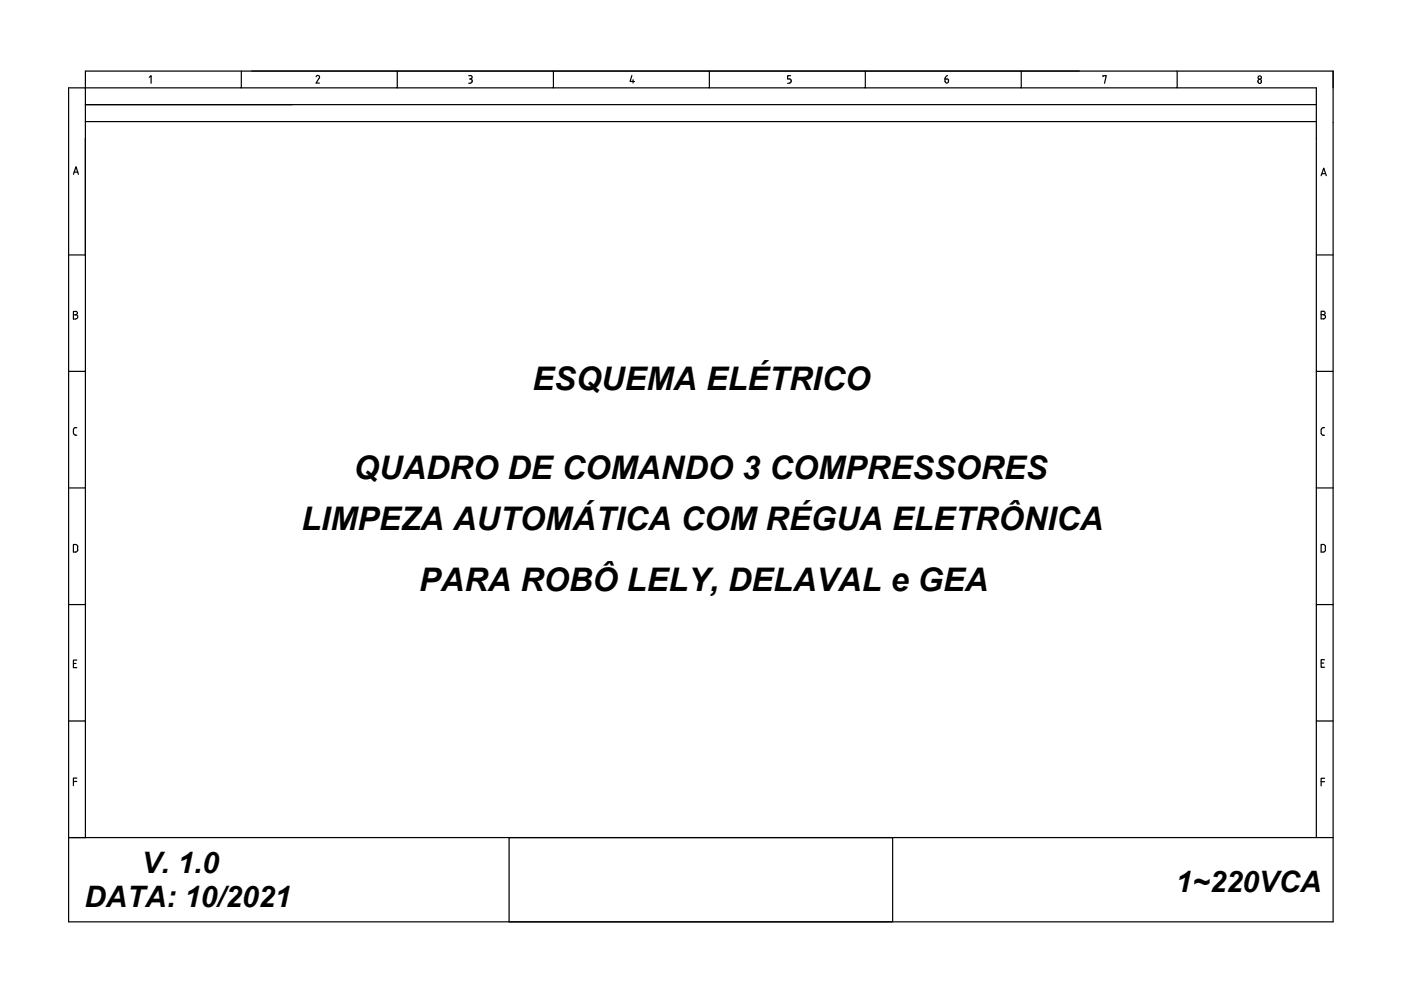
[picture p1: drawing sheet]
<svg xmlns="http://www.w3.org/2000/svg" width="297mm" height="210mm" viewBox="0 0 297 210" stroke-linecap="round" stroke-linejoin="round" font-family="sans-serif">
<defs><g id="words">
<g font-size="6.9">
<text x="112.9" y="82.6">ESQUEMA ELÉTRICO</text>
<text x="75" y="101.6">QUADRO DE COMANDO 3 COMPRESSORES</text>
<text x="63.9" y="112.3">LIMPEZA AUTOMÁTICA COM RÉGUA ELETRÔNICA</text>
<text x="88.9" y="125.3">PARA ROBÔ LELY, DELAVAL e GEA</text>
</g>
<g font-size="6.3">
<text x="30" y="185">V. 1.0</text>
<text x="249.3" y="189.1">1~220VCA</text>
<text x="17.9" y="192.4">DATA: 10/2021</text>
</g>
<text font-size="4.4" x="199" y="18.7">6</text>
</g></defs>
<!-- layer: 0 -->
<g fill="none" stroke="#000" stroke-width=".25">
<path d="M18.1 15.1h264.5v180.4h-268.1v-176.9M31.7 16.4l.3-.4v1.7M51.2 15.1v3.5h-33.1M53.4 15.1h175.4M67.4 16l-.4 .3M67.4 16a.36 .36 0 0 1 .3 .6l-.7 1h.7M84.2 15.1v3.5h-33M99.4 17.7h.3M99.4 16h.3M99.6 16.8h.1M99.7 16a.36 .36 0 0 1 .4 .4 .36 .36 0 0 1-.4 .3l.4 .4M100.1 17.3l-.4 .3"/>
<path d="M100.1 17.1v.2M117.3 15.1v3.5h-33.1M134 16l-.4 1.3h.9M134.2 16.9v.7M150.4 15.1v3.5h-33.1M167 17.7h.4M167.4 16.7l.4 .4M167.6 16h-.6v.8h.4M167.7 17.1v.2M167.8 17.3l-.4 .3M183.5 15.1v3.5h-33.1M216.5 15.1v3.5h-33"/>
<path d="M233.8 16.3v-.3h.8l-.4 1.7M249.6 15.1v3.5h-33.1M249.6 18.6h29.5v35.5M266.7 17.2v.2M266.7 17.2a.36 .36 0 0 1 .4-.4 .36 .36 0 0 1 .3 .4M266.7 17.3a.36 .36 0 0 0 .4 .4 .36 .36 0 0 0 .3-.4M267.4 17.2v.2M15.6 37l.5-1.7 .5 1.7M15.7 36.5h.8M18.1 29.3v24.8M280.1 37.3l.6-1.7 .5 1.7M280.3 36.8h.7"/>
<path d="M14.5 54.1h3.6v24.6h-3.6M282.6 54.1h-3.5v24.6h3.5M15.6 66.8h.4M16 66h-.4v1.6h.4M16.1 66a.36 .36 0 0 1 .3 .4 .36 .36 0 0 1-.3 .3 .44 .44 0 0 1 .4 .5 .44 .44 0 0 1-.4 .4M18.1 78.7v24.8h-3.6M279.1 78.7v24.8h3.5M280.1 66.7h.5M280.6 66h-.5v1.6h.5M280.6 66a.36 .36 0 0 1 .4 .4 .36 .36 0 0 1-.4 .3 .44 .44 0 0 1 .4 .5 .44 .44 0 0 1-.4 .4M16 92.3h.3M16 90.7h.3"/>
<path d="M16 90.6l-.4 .5 .1 .9 .3 .2M280.1 91.1v.8a.49 .49 0 0 0 .7 .4M280.8 90.7a.49 .49 0 0 0-.7 .4M16.5 116v.6M16.5 115.9l-.2-.4-.7-.1v1.7l.7-.1 .2-.4M18.1 103.5v24.7h-3.6M279.1 103.5v24.7h3.5M281 116v.6M281 115.9l-.2-.4-.7-.1v1.7l.7-.1 .2-.4M16.3 140h-.7v1.6h.7M18.1 128.2v24.7h-3.6M279.1 128.2v24.7h3.5"/>
<path d="M280.8 139.9h-.7v1.6h.7M15.6 140.7h.5M18.1 152.9v24.7h-3.6h268.1M279.1 152.9v24.7M280.1 140.6h.6M15.6 165.7h.7M16.3 165h-.7v1.6M107.9 177.6h81.4v17.9h-81.4zM280.1 165.7h.7M280.8 165h-.7v1.6"/>
<circle cx="267.1" cy="16.4" r=".36"/>
</g>
<path d="M18.1 177.6h.1" fill="none" stroke="#000" stroke-width=".21"/>
<!-- layer: Ident.Circuitos -->
<path d="M14.5 18.6h3.6v10.7M18.1 15.1v3.5M18.1 25.8h261M62 22.2h-43.9h261" fill="none" stroke="#000" stroke-width=".25"/>
<use href="#words"/>
</svg>
